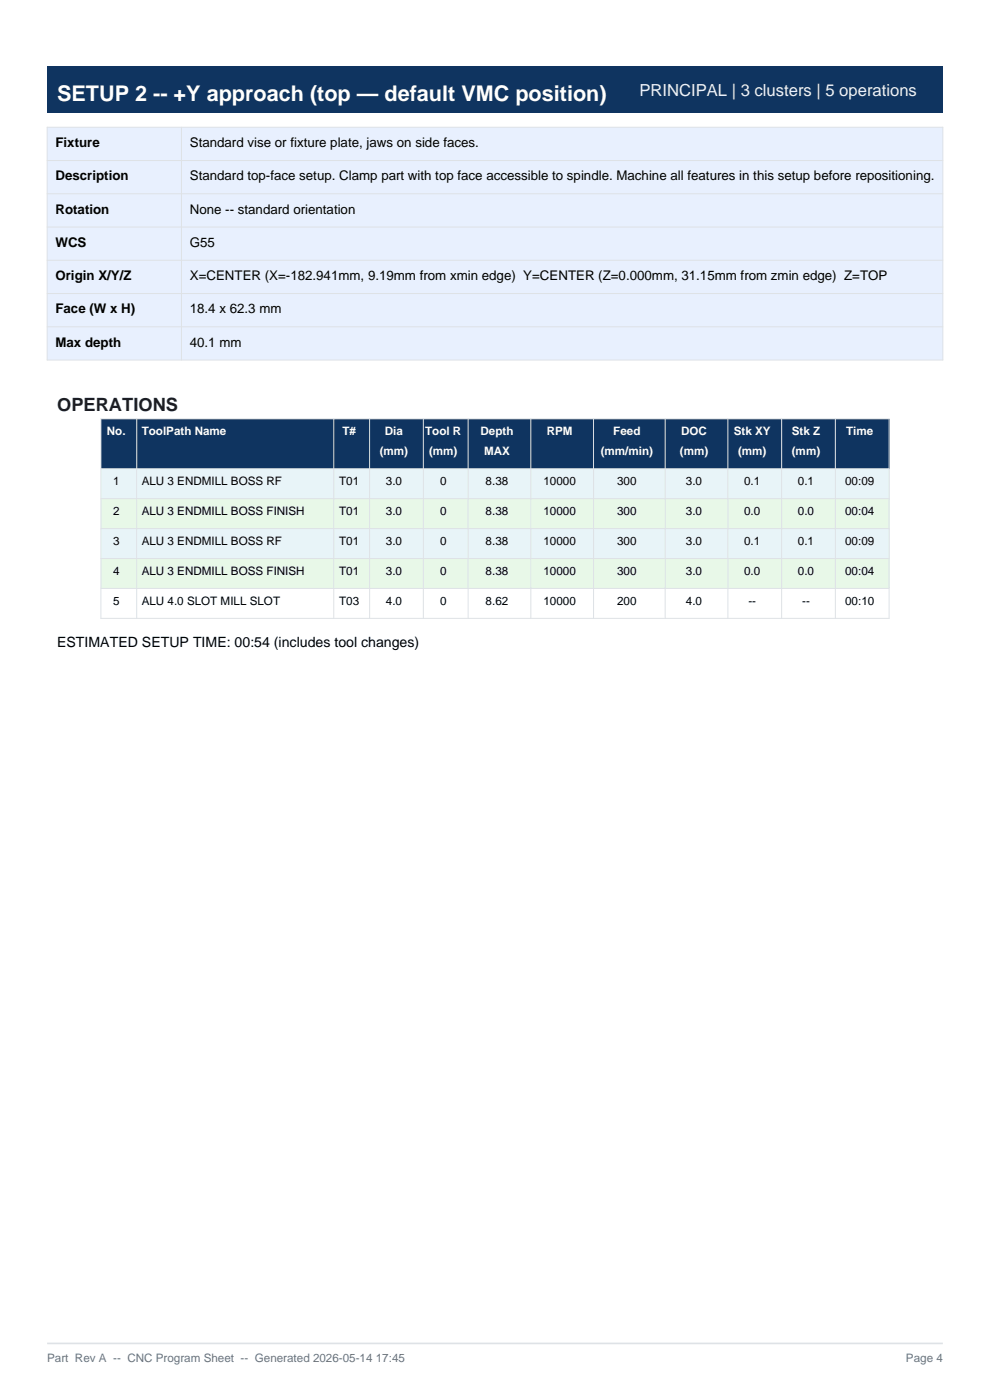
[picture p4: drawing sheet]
<svg xmlns="http://www.w3.org/2000/svg" width="210mm" height="297mm" viewBox="0 0 210 297" stroke-linecap="round" stroke-linejoin="round" font-family="sans-serif">
<defs><g id="words">
<text font-size="4.6" fill="#fff" x="12.1" y="21.5">SETUP 2 -- +Y approach (top — default VMC position)</text>
<text font-size="3.9" fill="#1a1a2e" x="12.1" y="87.1">OPERATIONS</text>
<text font-size="3.5" fill="#e8f0fe" x="135.6" y="20.5">PRINCIPAL | 3 clusters | 5 operations</text>
<text font-size="3" x="12.1" y="137.2">ESTIMATED SETUP TIME: 00:54 (includes tool changes)</text>
<g font-size="2.8">
<text x="11.8" y="31.2">Fixture</text>
<text x="40.3" y="31.2">Standard vise or fixture plate, jaws on side faces.</text>
<text x="11.8" y="38.3">Description</text>
<text x="40.3" y="38.3">Standard top-face setup. Clamp part with top face accessible to spindle. Machine all features in this setup before repositioning.</text>
<text x="11.8" y="45.3">Rotation</text>
<text x="40.3" y="45.3">None -- standard orientation</text>
<text x="11.8" y="52.4">WCS</text>
<text x="40.3" y="52.4">G55</text>
<text x="11.8" y="59.4">Origin X/Y/Z</text>
<text x="40.3" y="59.4">X=CENTER (X=-182.941mm, 9.19mm from xmin edge) Y=CENTER (Z=0.000mm, 31.15mm from zmin edge) Z=TOP</text>
<text x="11.8" y="66.5">Face (W x H)</text>
<text x="40.3" y="66.5">18.4 x 62.3 mm</text>
<text x="11.8" y="73.6">Max depth</text>
<text x="40.3" y="73.6">40.1 mm</text>
</g>
<g font-size="2.5" fill="#fff">
<text x="22.7" y="92.4">No.</text>
<text x="30.1" y="92.4">ToolPath Name</text>
<text x="72.6" y="92.4">T#</text>
<text x="81.6" y="92.4">Dia</text>
<text x="90.2" y="92.4">Tool R</text>
<text x="101.9" y="92.4">Depth</text>
<text x="116" y="92.4">RPM</text>
<text x="130.1" y="92.4">Feed</text>
<text x="144.5" y="92.4">DOC</text>
<text x="155.7" y="92.4">Stk XY</text>
<text x="168" y="92.4">Stk Z</text>
<text x="179.5" y="92.4">Time</text>
<text x="80.6" y="96.6">(mm)</text>
<text x="91" y="96.6">(mm)</text>
<text x="102.7" y="96.6">MAX</text>
<text x="127.4" y="96.6">(mm/min)</text>
<text x="144.2" y="96.6">(mm)</text>
<text x="156.6" y="96.6">(mm)</text>
<text x="168" y="96.6">(mm)</text>
</g>
<g font-size="2.5">
<text x="24" y="103">1</text>
<text x="30.1" y="103">ALU 3 ENDMILL BOSS RF</text>
<text x="71.9" y="103">T01</text>
<text x="81.9" y="103">3.0</text>
<text x="93.3" y="103">0</text>
<text x="103" y="103">8.38</text>
<text x="115.3" y="103">10000</text>
<text x="130.9" y="103">300</text>
<text x="145.5" y="103">3.0</text>
<text x="157.9" y="103">0.1</text>
<text x="169.3" y="103">0.1</text>
<text x="179.3" y="103">00:09</text>
<text x="24" y="109.3">2</text>
<text x="30.1" y="109.3">ALU 3 ENDMILL BOSS FINISH</text>
<text x="71.9" y="109.3">T01</text>
<text x="81.9" y="109.3">3.0</text>
<text x="93.3" y="109.3">0</text>
<text x="103" y="109.3">8.38</text>
<text x="115.3" y="109.3">10000</text>
<text x="130.9" y="109.3">300</text>
<text x="145.5" y="109.3">3.0</text>
<text x="157.9" y="109.3">0.0</text>
<text x="169.3" y="109.3">0.0</text>
<text x="179.3" y="109.3">00:04</text>
<text x="24" y="115.7">3</text>
<text x="30.1" y="115.7">ALU 3 ENDMILL BOSS RF</text>
<text x="71.9" y="115.7">T01</text>
<text x="81.9" y="115.7">3.0</text>
<text x="93.3" y="115.7">0</text>
<text x="103" y="115.7">8.38</text>
<text x="115.3" y="115.7">10000</text>
<text x="130.9" y="115.7">300</text>
<text x="145.5" y="115.7">3.0</text>
<text x="157.9" y="115.7">0.1</text>
<text x="169.3" y="115.7">0.1</text>
<text x="179.3" y="115.7">00:09</text>
<text x="24" y="122">4</text>
<text x="30.1" y="122">ALU 3 ENDMILL BOSS FINISH</text>
<text x="71.9" y="122">T01</text>
<text x="81.9" y="122">3.0</text>
<text x="93.3" y="122">0</text>
<text x="103" y="122">8.38</text>
<text x="115.3" y="122">10000</text>
<text x="130.9" y="122">300</text>
<text x="145.5" y="122">3.0</text>
<text x="157.9" y="122">0.0</text>
<text x="169.3" y="122">0.0</text>
<text x="179.3" y="122">00:04</text>
<text x="24" y="128.4">5</text>
<text x="30.1" y="128.4">ALU 4.0 SLOT MILL SLOT</text>
<text x="71.9" y="128.4">T03</text>
<text x="81.9" y="128.4">4.0</text>
<text x="93.3" y="128.4">0</text>
<text x="103" y="128.4">8.62</text>
<text x="115.3" y="128.4">10000</text>
<text x="130.9" y="128.4">200</text>
<text x="145.5" y="128.4">4.0</text>
<text x="158.7" y="128.4">--</text>
<text x="170.1" y="128.4">--</text>
<text x="179.3" y="128.4">00:10</text>
</g>
<g font-size="2.5" fill="#6c757d">
<text x="10" y="289">Part Rev A -- CNC Program Sheet -- Generated 2026-05-14 17:45</text>
<text x="192.2" y="289">Page 4</text>
</g>
</g></defs>
<path d="M10 285h190" fill="none" stroke="#dee2e6" stroke-width=".35"/>
<path d="M10 14.1h190v9.9h-190z" fill-rule="evenodd" fill="#0f3460"/>
<path d="M10 27h190v49.4h-190z" fill-rule="evenodd" fill="#e8f0fe"/>
<path d="M10 27h190v49.4h-190zM10 34h190M38.5 27v49.4M10 41.1h190M10 48.2h190M10 55.2h190M10 62.3h190M10 69.3h190" fill="none" stroke="#dee2e6" stroke-width=".21"/>
<path d="M21.4 88.9h167.2v10.5h-167.2z" fill-rule="evenodd" fill="#0f3460"/>
<path d="M21.4 99.4h167.2v6.4h-167.2z" fill-rule="evenodd" fill="#fff"/>
<path d="M21.4 105.8h167.2v6.3h-167.2z" fill-rule="evenodd" fill="#e8f0fe"/>
<path d="M21.4 112.1h167.2v6.4h-167.2z" fill-rule="evenodd" fill="#fff"/>
<path d="M21.4 118.5h167.2v6.3h-167.2z" fill-rule="evenodd" fill="#e8f0fe"/>
<path d="M21.4 124.8h167.2v6.4h-167.2z" fill-rule="evenodd" fill="#fff"/>
<path d="M21.4 99.4h167.2v6.4h-167.2z" fill-rule="evenodd" fill="#e8f4f8"/>
<path d="M21.4 105.8h167.2v6.3h-167.2z" fill-rule="evenodd" fill="#e8f8e8"/>
<path d="M21.4 112.1h167.2v6.4h-167.2z" fill-rule="evenodd" fill="#e8f4f8"/>
<path d="M21.4 118.5h167.2v6.3h-167.2z" fill-rule="evenodd" fill="#e8f8e8"/>
<g fill="none" stroke="#dee2e6" stroke-width=".21">
<path d="M21.4 88.9h167.2v42.3h-167.2zM21.4 99.4h167.2M29 88.9v42.3M70.8 88.9v42.3M78.4 88.9v42.3M89.8 88.9v42.3M99.3 88.9v42.3M112.6 88.9v42.3M125.9 88.9v42.3M141.1 88.9v42.3M154.4 88.9v42.3M165.8 88.9v42.3"/>
<path d="M177.2 88.9v42.3M21.4 105.8h167.2M21.4 112.1h167.2M21.4 118.5h167.2M21.4 124.8h167.2"/>
</g>
<use href="#words"/>
</svg>
